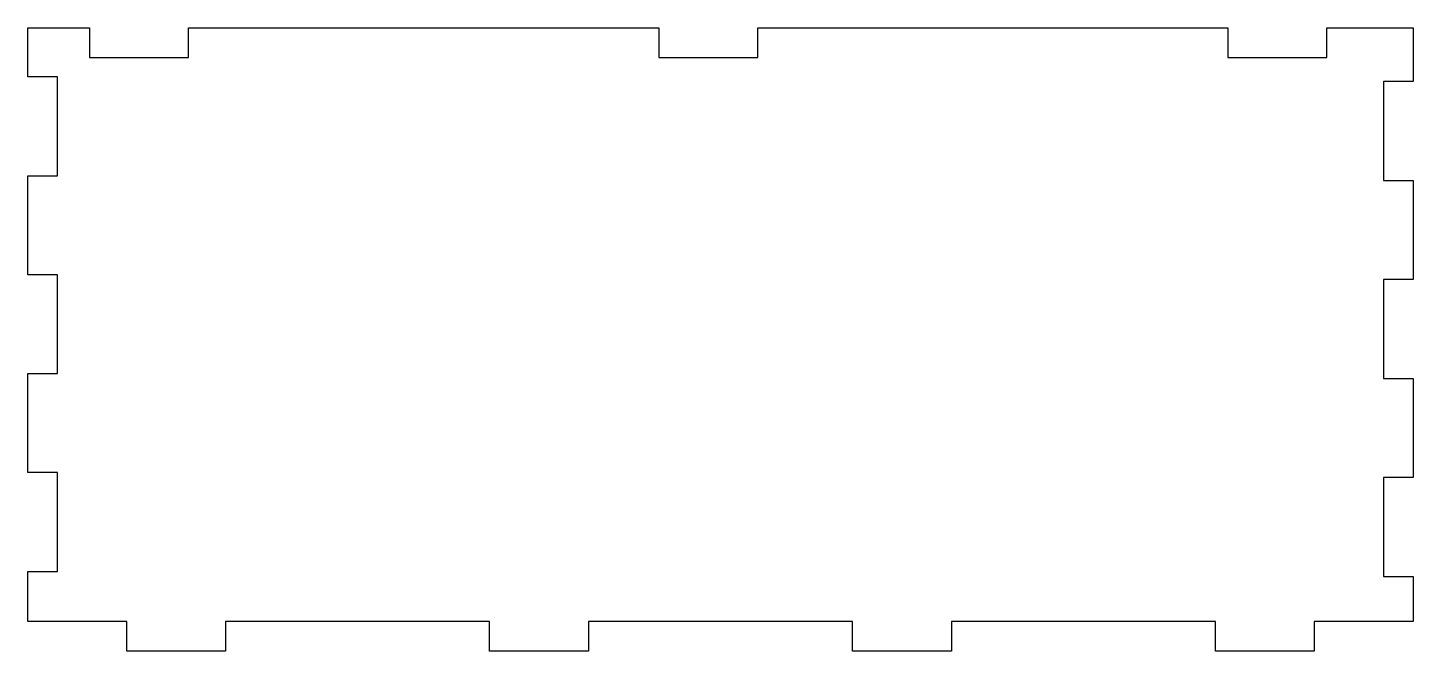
# Model space of a CAD drawing. Header units: millimetres. Extents: x -70 to 70, y 0 to 63.
import ezdxf

# ---------------------------------------------------------------- set-up
doc = ezdxf.new("R2010")
doc.units = ezdxf.units.MM
doc.layers.get('0').update_dxf_attribs({"linetype": 'CONTINUOUS'})

msp = doc.modelspace()

# ---------------------------------------------------------------- linework, layer by layer
msp.add_lwpolyline([(61.26, 60), (61.26, 63), (70, 63), (70, 57.56), (67, 57.56), (67, 47.56), (70, 47.56), (70, 37.56), (67, 37.56), (67, 27.56), (70, 27.56), (70, 17.56), (67, 17.56), (67, 7.56), (70, 7.56), (70, 3), (60, 3), (60, 0), (50, 0), (50, 3), (23.33, 3), (23.33, 0), (13.33, 0), (13.33, 3), (-13.33, 3), (-13.33, 0), (-23.33, 0), (-23.33, 3), (-50, 3), (-50, 0), (-60, 0), (-60, 3), (-70, 3), (-70, 8.05), (-67, 8.05), (-67, 18.05), (-70, 18.05), (-70, 28.05), (-67, 28.05), (-67, 38.05), (-70, 38.05), (-70, 48.05), (-67, 48.05), (-67, 58.05), (-70, 58.05), (-70, 63), (-63.74, 63), (-63.74, 60), (-53.74, 60), (-53.74, 63), (-6.24, 63), (-6.24, 60), (3.76, 60), (3.76, 63), (51.26, 63), (51.26, 60)], close=True)

doc.saveas('drawing.dxf')
